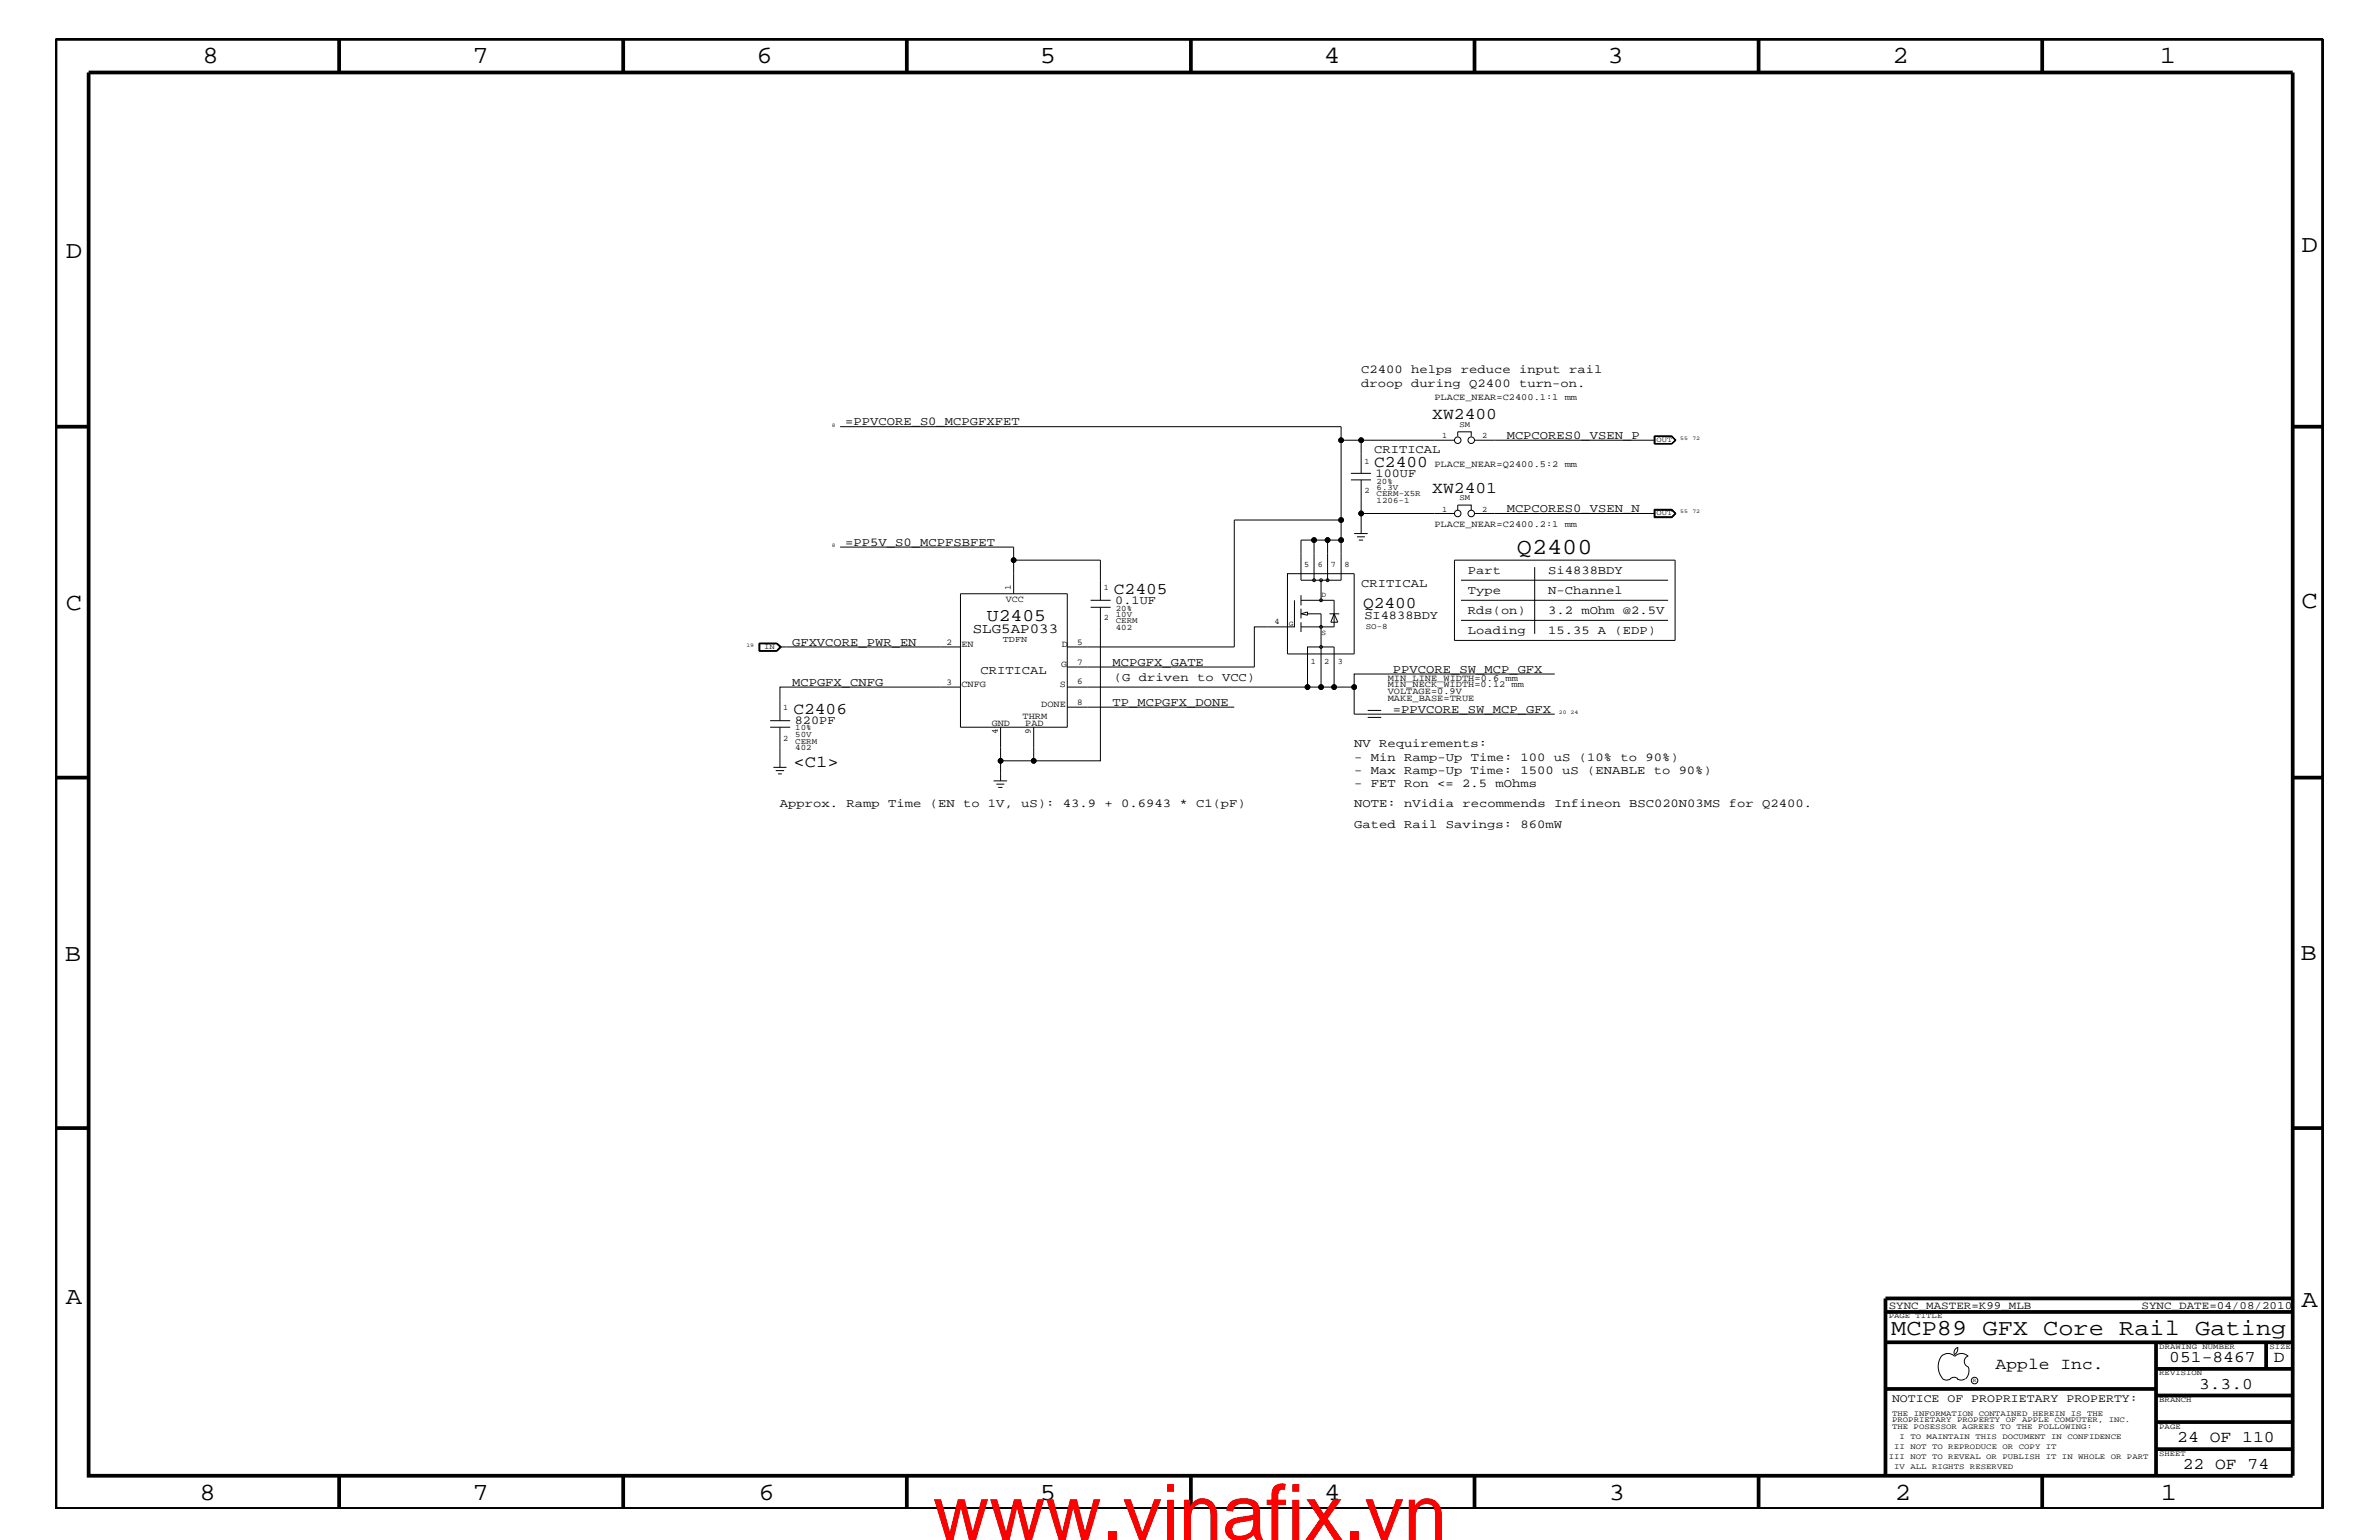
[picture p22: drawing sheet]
<svg xmlns="http://www.w3.org/2000/svg" width="432mm" height="279mm" viewBox="0 0 432 279" stroke-linecap="round" stroke-linejoin="round" font-family="sans-serif">
<defs><g id="words">
<text font-size="14.1" fill="#f00" x="169.3" y="279.4">www.vinafix.vn</text>
<g font-size="4.5">
<text x="36.7" y="11.5">8</text>
<text x="85.8" y="11.5">7</text>
<text x="137.3" y="11.5">6</text>
<text x="188.7" y="11.5">5</text>
<text x="240.3" y="11.5">4</text>
<text x="291.8" y="11.5">3</text>
<text x="343.5" y="11.5">2</text>
<text x="392" y="11.5">1</text>
<text x="11.9" y="46.8">D</text>
<text x="417.7" y="45.7">D</text>
<text x="11.9" y="110.6">C</text>
<text x="417.7" y="110.3">C</text>
<text x="11.8" y="174.3">B</text>
<text x="417.6" y="174.2">B</text>
<text x="11.9" y="236.7">A</text>
<text x="417.7" y="237.1">A</text>
<text x="36.2" y="272.1">8</text>
<text x="85.8" y="272.1">7</text>
<text x="137.7" y="272.1">6</text>
<text x="188.7" y="272.1">5</text>
<text x="240.4" y="272.1">4</text>
<text x="292" y="272.1">3</text>
<text x="343.9" y="272.1">2</text>
<text x="392.2" y="272.1">1</text>
</g>
<g font-size="4.1">
<text x="275.3" y="100.4">Q2400</text>
<text x="343.3" y="242.3">MCP89 GFX Core Rail Gating</text>
</g>
<text font-size="3.2" x="179.1" y="112.7">U2405</text>
<g font-size="3">
<text x="260" y="76.1">XW2400</text>
<text x="249.4" y="84.7">C2400</text>
<text x="260" y="89.4">XW2401</text>
<text x="202.2" y="107.7">C2405</text>
<text x="247.4" y="110.3">Q2400</text>
<text x="144" y="129.6">C2406</text>
<text x="144" y="139.2">&lt;C1&gt;</text>
<text x="362.2" y="248.4">Apple Inc.</text>
<text x="393.7" y="247.1">051-8467</text>
<text x="399.2" y="252">3.3.0</text>
<text x="412.7" y="247.1">D</text>
<text x="395.2" y="261.6">24 OF 110</text>
<text x="396.2" y="266.6">22 OF 74</text>
</g>
<text font-size="2.5" x="176.6" y="114.8">SLG5AP033</text>
<g font-size="2.2">
<text x="247.1" y="70.1">droop during Q2400 turn-on.</text>
<text x="247.1" y="67.7">C2400 helps reduce input rail</text>
<text x="153.4" y="77.2">=PPVCORE_S0_MCPGFXFET</text>
<text x="249.4" y="82.2">CRITICAL</text>
<text x="273.5" y="79.6">MCPCORES0_VSEN_P</text>
<text x="249.7" y="86.5">100UF</text>
<text x="273.5" y="92.9">MCPCORES0_VSEN_N</text>
<text x="153.4" y="99">=PP5V_S0_MCPFSBFET</text>
<text x="247.1" y="106.5">CRITICAL</text>
<text x="266.4" y="107.7">Type</text>
<text x="266.4" y="104.1">Part</text>
<text x="281" y="107.7">N-Channel</text>
<text x="281" y="104.1">Si4838BDY</text>
<text x="202.4" y="109.5">0.1UF</text>
<text x="247.6" y="112.4">SI4838BDY</text>
<text x="266.4" y="111.4">Rds(on)</text>
<text x="281" y="111.4">3.2 mOhm @2.5V</text>
<text x="143.8" y="117.2">GFXVCORE_PWR_EN</text>
<text x="266.4" y="115">Loading</text>
<text x="281" y="115">15.35 A (EDP)</text>
<text x="143.8" y="124.4">MCPGFX_CNFG</text>
<text x="178" y="122.3">CRITICAL</text>
<text x="201.9" y="120.8">MCPGFX_GATE</text>
<text x="202.2" y="123.5">(G driven to VCC)</text>
<text x="252.8" y="122">PPVCORE_SW_MCP_GFX</text>
<text x="144.3" y="131.3">820PF</text>
<text x="201.9" y="128">TP_MCPGFX_DONE</text>
<text x="252.8" y="129.3">=PPVCORE_SW_MCP_GFX</text>
<text x="245.8" y="135.6">NV Requirements:</text>
<text x="245.8" y="140.4">- Max Ramp-Up Time: 1500 uS (ENABLE to 90%)</text>
<text x="245.8" y="138">- Min Ramp-Up Time: 100 uS (10% to 90%)</text>
<text x="245.8" y="142.9">- FET Ron &lt;= 2.5 mOhms</text>
<text x="141.6" y="146.5">Approx. Ramp Time (EN to 1V, uS): 43.9 + 0.6943 * C1(pF)</text>
<text x="245.8" y="146.5">NOTE: nVidia recommends Infineon BSC020N03MS for Q2400.</text>
<text x="245.8" y="150.1">Gated Rail Savings: 860mW</text>
</g>
<text font-size="2.1" x="343.4" y="254.4">NOTICE OF PROPRIETARY PROPERTY:</text>
<g font-size="2">
<text x="342.8" y="237.4">SYNC_MASTER=K99_MLB</text>
<text x="388.7" y="237.4">SYNC_DATE=04/08/2010</text>
</g>
<g font-size="1.7">
<text x="260.3" y="72.6">PLACE_NEAR=C2400.1:1 mm</text>
<text x="260.3" y="84.7">PLACE_NEAR=Q2400.5:2 mm</text>
<text x="260.3" y="95.6">PLACE_NEAR=C2400.2:1 mm</text>
<text x="182.5" y="109.2">VCC</text>
<text x="174.5" y="117.4">EN</text>
<text x="192.7" y="117.4">D</text>
<text x="174.5" y="124.7">CNFG</text>
<text x="192.4" y="124.7">S</text>
<text x="192.6" y="121">G</text>
<text x="251.9" y="124.7">MIN_NECK_WIDTH=0.12 mm</text>
<text x="251.9" y="123.5">MIN_LINE_WIDTH=0.6 mm</text>
<text x="251.9" y="125.9">VOLTAGE=0.9V</text>
<text x="180" y="131.7">GND</text>
<text x="185.6" y="130.5">THRM</text>
<text x="186.1" y="131.7">PAD</text>
<text x="189" y="128.3">DONE</text>
<text x="251.9" y="127.1">MAKE_BASE=TRUE</text>
</g>
<g font-size="1.6">
<text x="183.5" y="107.1" transform="rotate(-90 183.5 107.1)">1</text>
<text x="171.8" y="117">2</text>
<text x="182" y="116.5">TDFN</text>
<text x="195.5" y="117">5</text>
<text x="171.8" y="124.2">3</text>
<text x="195.5" y="124.1">6</text>
<text x="195.5" y="120.6">7</text>
<text x="195.5" y="127.9">8</text>
<text x="181.1" y="133.2" transform="rotate(-90 181.1 133.2)">4</text>
<text x="187.1" y="133.2" transform="rotate(-90 187.1 133.2)">9</text>
</g>
<g font-size="1.5">
<text x="264.9" y="77.4">SM</text>
<text x="261.7" y="79.4">1</text>
<text x="269" y="79.4">2</text>
<text x="247.6" y="89.5">2</text>
<text x="247.6" y="84.1">1</text>
<text x="249.9" y="88.8">6.3V</text>
<text x="249.9" y="87.7">20%</text>
<text x="249.9" y="91.2">1206-1</text>
<text x="249.9" y="90">CERM-X5R</text>
<text x="261.7" y="92.8">1</text>
<text x="264.9" y="90.7">SM</text>
<text x="269" y="92.8">2</text>
<text x="200.3" y="107.1">1</text>
<text x="236.7" y="102.9">5</text>
<text x="239.2" y="102.9">6</text>
<text x="241.6" y="102.9">7</text>
<text x="244" y="102.9">8</text>
<text x="200.3" y="112.6">2</text>
<text x="202.5" y="110.8">20%</text>
<text x="202.5" y="111.9">10V</text>
<text x="202.5" y="113.1">CERM</text>
<text x="231.3" y="113.1">4</text>
<text x="202.5" y="114.2">402</text>
<text x="247.9" y="114.2">SO-8</text>
<text x="237.9" y="120.4">1</text>
<text x="240.4" y="120.4">2</text>
<text x="242.8" y="120.4">3</text>
<text x="142.2" y="128.9">1</text>
<text x="142.2" y="134.4">2</text>
<text x="144.4" y="132.5">10%</text>
<text x="144.4" y="134.9">CERM</text>
<text x="144.4" y="136.1">402</text>
<text x="144.4" y="133.6">50V</text>
</g>
<g font-size="1.4">
<text x="300.7" y="80.2">OUT</text>
<text x="300.7" y="93.5">OUT</text>
<text x="233.9" y="113.6">G</text>
<text x="239.9" y="108.4">D</text>
<text x="138.7" y="117.8">IN</text>
<text x="239.9" y="115.3">S</text>
<text x="342.8" y="239.2">PAGE TITLE</text>
<text x="391.9" y="244.7">DRAWING NUMBER</text>
<text x="411.9" y="244.7">SIZE</text>
<text x="391.9" y="249.5">REVISION</text>
<text x="343.4" y="256.8">THE INFORMATION CONTAINED HEREIN IS THE</text>
<text x="391.9" y="254.4">BRANCH</text>
<text x="343.4" y="259.3">THE POSESSOR AGREES TO THE FOLLOWING:</text>
<text x="343.4" y="258">PROPRIETARY PROPERTY OF APPLE COMPUTER, INC.</text>
<text x="343.8" y="262.9">II NOT TO REPRODUCE OR COPY IT</text>
<text x="344.8" y="261.1">I TO MAINTAIN THIS DOCUMENT IN CONFIDENCE</text>
<text x="391.9" y="259.3">PAGE</text>
<text x="342.8" y="264.7">III NOT TO REVEAL OR PUBLISH IT IN WHOLE OR PART</text>
<text x="343.8" y="266.6">IV ALL RIGHTS RESERVED</text>
<text x="391.9" y="264.1">SHEET</text>
</g>
<g font-size="1">
<text x="151" y="77.4">8</text>
<text x="305" y="79.9">55</text>
<text x="307.2" y="79.9">72</text>
<text x="305" y="93.2">55</text>
<text x="307.2" y="93.2">72</text>
<text x="151" y="99.3">8</text>
<text x="135.5" y="117.4">19</text>
<text x="283" y="129.6">20 24</text>
<text x="358.1" y="250.7">R</text>
</g>
</g></defs>
<g fill="none" stroke="#000" stroke-width=".18">
<path d="M152.5 77.4h90.9v20.6M243.4 79.9h3.7M264 79.9h-16.9v6M264.6 79.2v-.9h2.4v.9M267.6 79.9h32.8M300.3 79.1v1.4M300.3 79.2h3.1M300.4 79.2v1.3M303.4 79.1h-3.2v1.4h3.2M303.4 79.1l.8 .8-.8 .6M303.4 79.1l.7 .8M303.4 79.2l.7 .7"/>
<path d="M303.4 79.2l.6 .7-.6 .6M304.1 79.9l-.7 .6M152.5 99.3h31.5v8.4M238.5 98h2.5v7.3M241 98h2.4v7.3h-7.3v-7.3h2.4v7.3M243.4 94.3h-19.4v23.1h-30.3M245.2 87.1h3.6M245.2 85.9h3.6M245.8 96.8h2.4M246.3 97.4h1.4M246.6 98h.8M247.1 87.1v9.7"/>
<path d="M247.1 93.2h16.9M264.6 92.6v-1h2.4v1M267.6 93.2h32.8M300.2 92.4h3.2l.8 .8-.8 .7h-3.2zM300.3 80.5h3.1M300.3 92.5h3.1l.7 .7-.7 .6h-3.1zM300.4 92.6h3l.6 .6-.6 .6h-3zM137.8 116.7h3.3l.7 .7-.7 .7h-3.3zM137.8 118.1h3.2M137.8 116.7v1.4M137.8 116.8h3.2M137.9 116.8v1.3"/>
<path d="M141 116.8l.6 .6-.6 .7M141 116.7l.7 .7-.7 .7M141 116.8l.6 .6M141.6 117.4l-.6 .7M141.6 117.4h32.7M174.3 107.7h19.4v24.2h-19.4zM184 101.6h15.7v7.3M198 108.9h3.6M198 110.2h3.6M199.7 110.2v27.8h-12.1v-6.1M233.7 104.1h12.1v14.5h-12.1zM235 108.9v4.8h-7.3v7.3h-34"/>
<path d="M236.1 108.9h6v4.8h-6M236.1 108v1.8M236.1 110.4v1.8M236.1 112.9v1.8M236.1 111.4l1.2-.4v.6zM237.3 111.4h2.5v13.3h-2.5M239.8 105.3v3.6M241.3 111.4h1.8M242.1 111.4l.7 1.5h-1.2zM264 101.6h40v14.6h-40zM265.2 108.9h37.6M265.2 105.3h37.6"/>
<path d="M265.2 112.6h37.6M278.6 102.9v12.1M139.8 131.9h3.6M139.8 130.8h3.6M140.4 139.2h2.3M140.8 139.8h1.5M141.6 131.9v7.3M174.3 124.7h-32.7v6.1M181.6 131.9v9.8M181.6 138h6M193.7 124.7h43.6v-7.3h4.8v7.3h-2.3M193.7 128.3h30.3"/>
<path d="M245.8 124.7v4.9h36.4M248.2 130.2h2.5M248.2 128.9h2.5M282.2 122.3h-36.4v2.4h-3.7M141.2 140.4h.7M180.3 141.7h2.5M180.8 142.3h1.5M181.2 142.9h.7M352.3 246.1a1.69 1.69 0 0 1 2.5 0 1.72 1.72 0 0 1 2.4 0M352.4 246a3.2 3.2 0 0 0 .4 4.3l.8 .1 .4-.2M354 250.2l.7-.3 .7 .3M355.2 250.2l.7 .2 .7-.2"/>
<path d="M355.3 244.4v.3a1.18 1.18 0 0 1-.6 1.1M355.4 244.4a.99 .99 0 0 0-.6 1.4M357.2 246a1.04 1.04 0 0 0-.7 1 1.04 1.04 0 0 0 .7 1M357.3 248l.1 .7a2.11 2.11 0 0 1-.6 1.5"/>
<circle cx="243.4" cy="79.9" r=".42"/>
<circle cx="247.1" cy="79.9" r=".42"/>
<circle cx="264.6" cy="79.9" r=".59"/>
<circle cx="267" cy="79.9" r=".59"/>
<circle cx="238.5" cy="98" r=".42"/>
<circle cx="241" cy="98" r=".42"/>
<circle cx="243.4" cy="98" r=".42"/>
<circle cx="243.4" cy="94.3" r=".42"/>
<circle cx="247.1" cy="93.2" r=".42"/>
<circle cx="264.6" cy="93.2" r=".59"/>
<circle cx="267" cy="93.2" r=".59"/>
<circle cx="184" cy="101.6" r=".42"/>
<circle cx="238.5" cy="105.3" r=".25"/>
<circle cx="239.8" cy="105.3" r=".25"/>
<circle cx="239.8" cy="113.7" r=".25"/>
<circle cx="239.8" cy="117.4" r=".25"/>
<circle cx="239.8" cy="108.9" r=".25"/>
<circle cx="241" cy="105.3" r=".25"/>
<circle cx="181.6" cy="138" r=".42"/>
<circle cx="187.6" cy="138" r=".42"/>
<circle cx="237.3" cy="124.7" r=".42"/>
<circle cx="239.8" cy="124.7" r=".42"/>
<circle cx="242.1" cy="124.7" r=".42"/>
<circle cx="245.8" cy="124.7" r=".42"/>
<circle cx="358.4" cy="250.5" r=".59"/>
</g>
<g fill="none" stroke="#000" stroke-width=".68" stroke-linecap="butt">
<path d="M10.1 7.1h411.5v266.7h-411.5zM16.1 13.2h400v254.5h-400zM61.6 7.1v6.1M113.1 7.1v6.1M164.6 7.1v6.1M216.2 7.1v6.1M267.6 7.1v6.1M319.2 7.1v6.1M370.7 7.1v6.1M10.1 77.4h6M416.1 77.4h5.5M10.1 141.1h6"/>
<path d="M416.1 141.1h5.5M10.1 204.7h6M416.1 204.7h5.5M342.2 238h73.9M416.1 235.6h-73.9v32.1M342.2 243.5h73.9M342.2 252h49.1M391.3 243.5v24.2M391.3 258h24.8M391.3 253.2h24.8M391.3 248.4h24.8M411.3 243.5v4.9"/>
<path d="M61.6 267.7v6.1M113.1 267.7v6.1M164.6 267.7v6.1M216.2 268v5.8M267.6 267.7v6.1M319.2 267.7v6.1M370.7 267.7v6.1M391.3 262.9h24.8"/>
</g>
<g fill="#000">
<circle cx="243.4" cy="79.9" r=".42"/>
<circle cx="247.1" cy="79.9" r=".42"/>
<circle cx="238.5" cy="98" r=".42"/>
<circle cx="241" cy="98" r=".42"/>
<circle cx="243.4" cy="98" r=".42"/>
<circle cx="243.4" cy="94.3" r=".42"/>
<circle cx="247.1" cy="93.2" r=".42"/>
<circle cx="184" cy="101.6" r=".42"/>
<circle cx="181.6" cy="138" r=".42"/>
<circle cx="187.6" cy="138" r=".42"/>
<circle cx="237.3" cy="124.7" r=".42"/>
<circle cx="239.8" cy="124.7" r=".42"/>
<circle cx="242.1" cy="124.7" r=".42"/>
<circle cx="245.8" cy="124.7" r=".42"/>
</g>
<use href="#words"/>
</svg>
